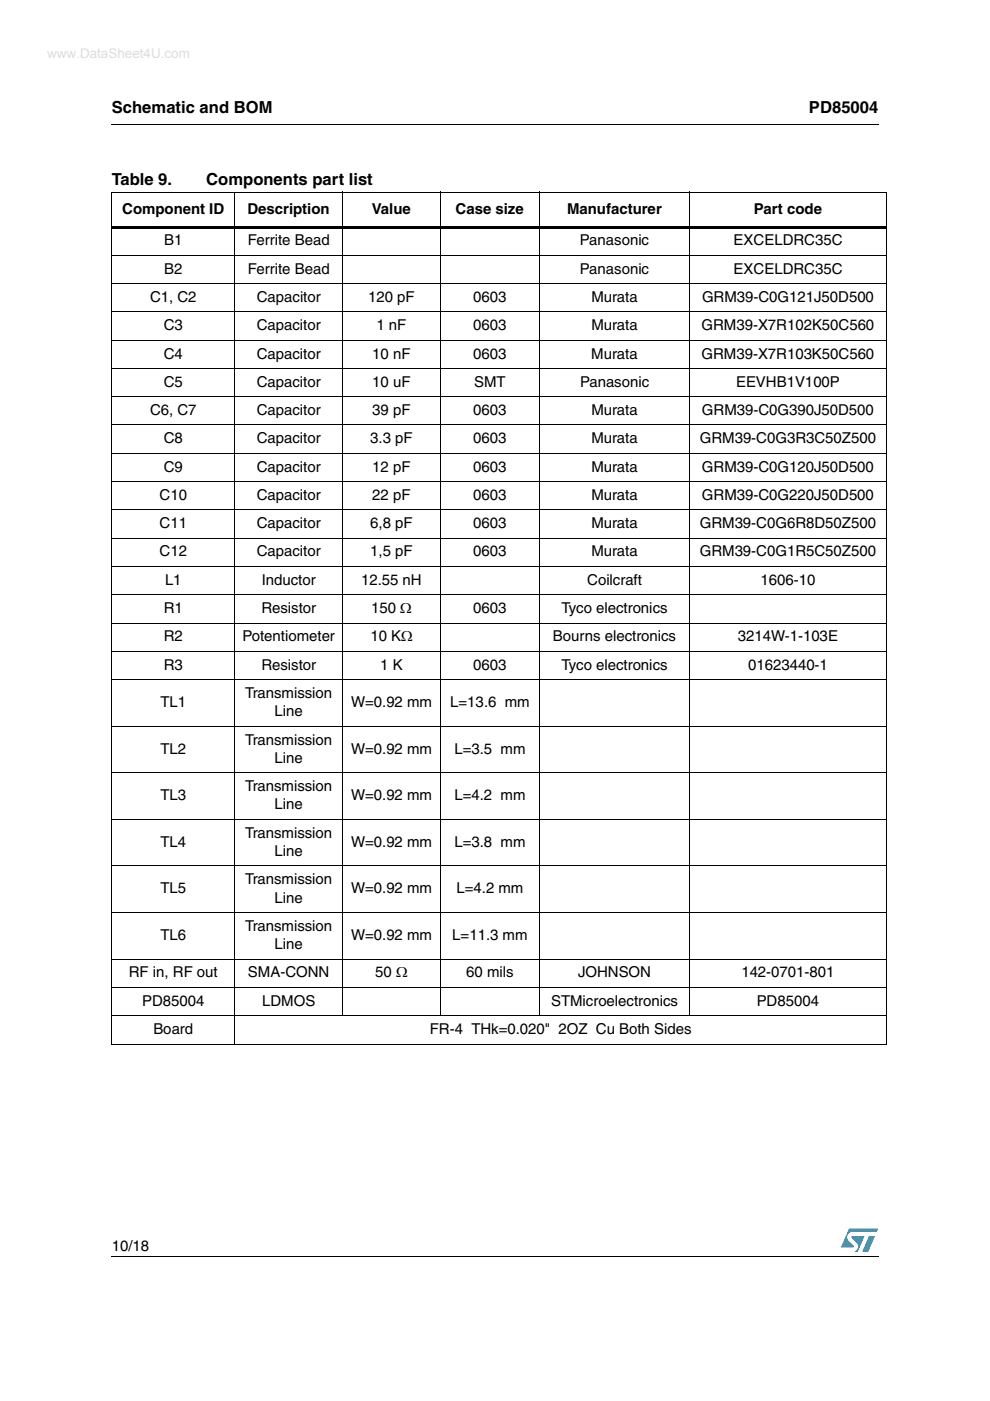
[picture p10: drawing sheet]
<svg xmlns="http://www.w3.org/2000/svg" width="210mm" height="297mm" viewBox="0 0 210 297" stroke-linecap="round" stroke-linejoin="round" font-family="sans-serif">
<defs><g id="words">
<g font-size="3.5">
<text x="23.7" y="23.9">Schematic and BOM</text>
<text x="171.5" y="23.9">PD85004</text>
<text x="23.7" y="39.2">Table 9.</text>
<text x="43.7" y="39.2">Components part list</text>
</g>
<g font-size="3.2">
<text x="25.9" y="45.3">Component ID</text>
<text x="52.5" y="45.3">Description</text>
<text x="78.8" y="45.3">Value</text>
<text x="96.6" y="45.3">Case size</text>
<text x="120.3" y="45.3">Manufacturer</text>
<text x="159.9" y="45.3">Part code</text>
<text x="34.8" y="52">B1</text>
<text x="52.5" y="52">Ferrite Bead</text>
<text x="123" y="52">Panasonic</text>
<text x="155.5" y="52">EXCELDRC35C</text>
<text x="34.8" y="58">B2</text>
<text x="52.5" y="58">Ferrite Bead</text>
<text x="123" y="58">Panasonic</text>
<text x="155.5" y="58">EXCELDRC35C</text>
<text x="31.8" y="64">C1, C2</text>
<text x="54.4" y="64">Capacitor</text>
<text x="78.1" y="64">120 pF</text>
<text x="100.3" y="64">0603</text>
<text x="125.4" y="64">Murata</text>
<text x="148.8" y="64">GRM39-C0G121J50D500</text>
<text x="34.7" y="70">C3</text>
<text x="54.4" y="70">Capacitor</text>
<text x="79.8" y="70">1 nF</text>
<text x="100.3" y="70">0603</text>
<text x="125.4" y="70">Murata</text>
<text x="148.7" y="70">GRM39-X7R102K50C560</text>
<text x="34.7" y="76">C4</text>
<text x="54.4" y="76">Capacitor</text>
<text x="78.9" y="76">10 nF</text>
<text x="100.3" y="76">0603</text>
<text x="125.4" y="76">Murata</text>
<text x="148.7" y="76">GRM39-X7R103K50C560</text>
<text x="34.7" y="82">C5</text>
<text x="54.4" y="82">Capacitor</text>
<text x="78.9" y="82">10 uF</text>
<text x="100.5" y="82">SMT</text>
<text x="123" y="82">Panasonic</text>
<text x="156.1" y="82">EEVHB1V100P</text>
<text x="31.8" y="88">C6, C7</text>
<text x="54.4" y="88">Capacitor</text>
<text x="78.9" y="88">39 pF</text>
<text x="100.3" y="88">0603</text>
<text x="125.4" y="88">Murata</text>
<text x="148.8" y="88">GRM39-C0G390J50D500</text>
<text x="34.7" y="94">C8</text>
<text x="54.4" y="94">Capacitor</text>
<text x="78.5" y="94">3.3 pF</text>
<text x="100.3" y="94">0603</text>
<text x="125.4" y="94">Murata</text>
<text x="148.4" y="94">GRM39-C0G3R3C50Z500</text>
<text x="34.7" y="100">C9</text>
<text x="54.4" y="100">Capacitor</text>
<text x="78.9" y="100">12 pF</text>
<text x="100.3" y="100">0603</text>
<text x="125.4" y="100">Murata</text>
<text x="148.8" y="100">GRM39-C0G120J50D500</text>
<text x="33.8" y="106">C10</text>
<text x="54.4" y="106">Capacitor</text>
<text x="78.9" y="106">22 pF</text>
<text x="100.3" y="106">0603</text>
<text x="125.4" y="106">Murata</text>
<text x="148.8" y="106">GRM39-C0G220J50D500</text>
<text x="33.8" y="112">C11</text>
<text x="54.4" y="112">Capacitor</text>
<text x="78.5" y="112">6,8 pF</text>
<text x="100.3" y="112">0603</text>
<text x="125.4" y="112">Murata</text>
<text x="148.4" y="112">GRM39-C0G6R8D50Z500</text>
<text x="33.8" y="118">C12</text>
<text x="54.4" y="118">Capacitor</text>
<text x="78.5" y="118">1,5 pF</text>
<text x="100.3" y="118">0603</text>
<text x="125.4" y="118">Murata</text>
<text x="148.4" y="118">GRM39-C0G1R5C50Z500</text>
<text x="35" y="124">L1</text>
<text x="55.5" y="124">Inductor</text>
<text x="76.6" y="124">12.55 nH</text>
<text x="124.5" y="124">Coilcraft</text>
<text x="161.3" y="124">1606-10</text>
<text x="34.7" y="130">R1</text>
<text x="55.4" y="130">Resistor</text>
<text x="78.7" y="130">150 Ω</text>
<text x="100.4" y="130">0603</text>
<text x="119" y="130">Tyco electronics</text>
<text x="34.7" y="136">R2</text>
<text x="51.4" y="136">Potentiometer</text>
<text x="78.5" y="136">10 KΩ</text>
<text x="117.2" y="136">Bourns electronics</text>
<text x="156.5" y="136">3214W-1-103E</text>
<text x="34.7" y="142">R3</text>
<text x="55.4" y="142">Resistor</text>
<text x="80.6" y="142">1 K</text>
<text x="100.4" y="142">0603</text>
<text x="119" y="142">Tyco electronics</text>
<text x="158.6" y="142">01623440-1</text>
<text x="34" y="149.9">TL1</text>
<text x="52" y="148">Transmission</text>
<text x="74.4" y="149.9">W=0.92 mm</text>
<text x="95.5" y="149.9">L=13.6 mm</text>
<text x="58.2" y="151.9">Line</text>
<text x="34" y="159.8">TL2</text>
<text x="52" y="157.9">Transmission</text>
<text x="58.2" y="161.7">Line</text>
<text x="74.4" y="159.8">W=0.92 mm</text>
<text x="96.4" y="159.8">L=3.5 mm</text>
<text x="52" y="167.7">Transmission</text>
<text x="34" y="169.7">TL3</text>
<text x="58.2" y="171.6">Line</text>
<text x="74.4" y="169.7">W=0.92 mm</text>
<text x="96.4" y="169.7">L=4.2 mm</text>
<text x="34" y="179.6">TL4</text>
<text x="52" y="177.6">Transmission</text>
<text x="74.4" y="179.6">W=0.92 mm</text>
<text x="96.4" y="179.6">L=3.8 mm</text>
<text x="58.2" y="181.5">Line</text>
<text x="34" y="189.4">TL5</text>
<text x="52" y="187.5">Transmission</text>
<text x="58.2" y="191.4">Line</text>
<text x="74.4" y="189.4">W=0.92 mm</text>
<text x="96.8" y="189.4">L=4.2 mm</text>
<text x="52" y="197.4">Transmission</text>
<text x="34" y="199.3">TL6</text>
<text x="58.2" y="201.3">Line</text>
<text x="74.4" y="199.3">W=0.92 mm</text>
<text x="95.9" y="199.3">L=11.3 mm</text>
<text x="27.3" y="207.2">RF in, RF out</text>
<text x="52.6" y="207.2">SMA-CONN</text>
<text x="79.6" y="207.2">50 Ω</text>
<text x="98.8" y="207.2">60 mils</text>
<text x="122.6" y="207.2">JOHNSON</text>
<text x="157.2" y="207.2">142-0701-801</text>
<text x="30.1" y="213.2">PD85004</text>
<text x="55.6" y="213.2">LDMOS</text>
<text x="116.8" y="213.2">STMicroelectronics</text>
<text x="160.4" y="213.2">PD85004</text>
<text x="32.5" y="219.2">Board</text>
<text x="91.1" y="219.2">FR-4 THk=0.020&quot; 2OZ Cu Both Sides</text>
<text x="23.7" y="265.1">10/18</text>
</g>
</g></defs>
<g fill="#009ad9">
<path d="M184.2 262.1h1.3l-1.4 3.3h-1.3z"/>
<path d="M180 260.5h6.2l-.3 .7h-5.2a1.13 1.13 0 0 0-1 .7 1.13 1.13 0 0 0 .3 1.2l1 1v.3l-2.7 .1z"/>
<path d="M180.6 262.1h2.7l-1.4 3.3h-.7a1.18 1.18 0 0 0 .4-1.9l-1-1.1z"/>
</g>
<path d="M23.6 26.2l.1 .2zM23.7 47.9h164.3v.5h-164.3zM23.6 266.3l.1 .1z" fill="#000"/>
<g fill="none" stroke="#000" stroke-width=".21">
<path d="M23.7 26.3h162.6M23.7 40.7h164.3M23.7 54.1h164.3M23.7 40.8v180.5M49.8 40.7v180.7M72.7 40.7v174.7M93.3 40.7v174.7M114.4 40.7v174.7M146.2 40.7v174.7M188 40.8v174.5M23.7 60.1h164.3M23.7 66.1h164.3"/>
<path d="M23.7 72.1h164.3M23.7 78.1h164.3M23.7 84.1h164.3M23.7 90.1h164.3M23.7 96.1h164.3M23.7 102.1h164.3M23.7 108.1h164.3M23.7 114.1h164.3M23.7 120.1h164.3M23.7 126.1h164.3M23.7 132.1h164.3M23.7 138.1h164.3"/>
<path d="M23.7 144.1h164.3M23.7 154h164.3M23.7 163.9h164.3M23.7 173.7h164.3M23.7 183.6h164.3M23.7 193.5h164.3M23.7 203.4h164.3M23.7 209.4h164.3M23.7 215.3h164.3M188 215.4v5.9M23.7 221.4h164.3M23.7 266.3h162.6"/>
</g>
<use href="#words"/>
</svg>
